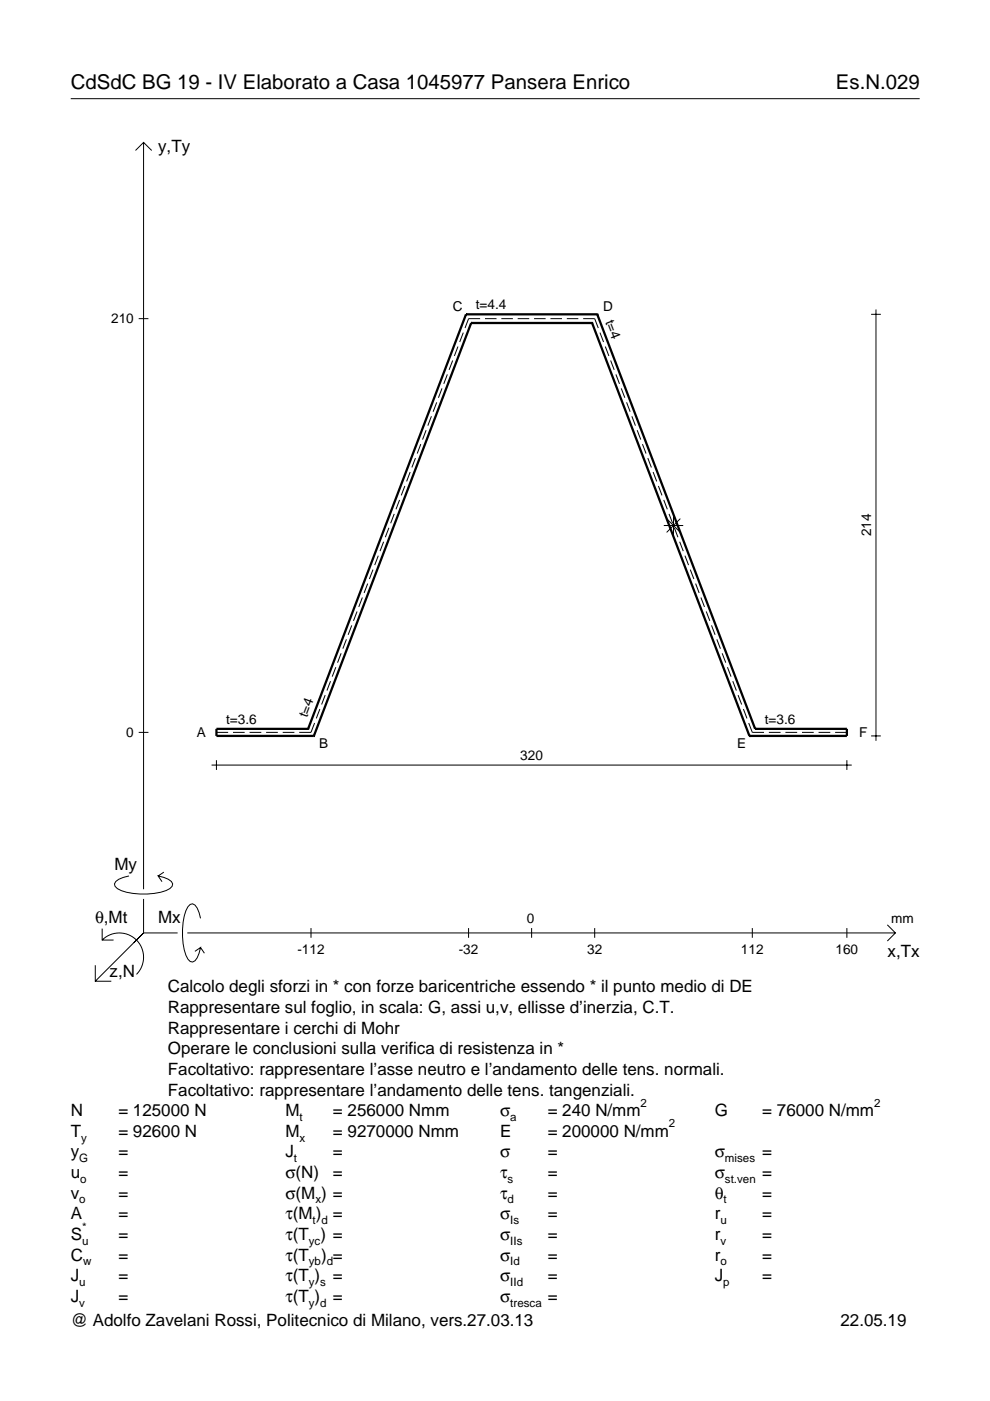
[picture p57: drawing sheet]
<svg xmlns="http://www.w3.org/2000/svg" width="210mm" height="297mm" viewBox="0 0 210 297" stroke-linecap="round" stroke-linejoin="round" font-family="sans-serif">
<defs><g id="words">
<g font-size="4.3">
<text x="15" y="18.9">CdSdC BG 19 - IV Elaborato a Casa 1045977 Pansera Enrico</text>
<text x="177.2" y="18.9">Es.N.029</text>
</g>
<g font-size="3.6">
<text x="33.5" y="32.3">y,Ty</text>
<text x="24.3" y="184.4">My</text>
<text x="20.1" y="195.7">θ,Mt</text>
<text x="33.5" y="195.7">Mx</text>
<text x="188.2" y="203">x,Tx</text>
<text x="23.2" y="207.1">z,N</text>
<text x="35.6" y="210.4">Calcolo degli sforzi in * con forze baricentriche essendo * il punto medio di DE</text>
<text x="35.6" y="214.8">Rappresentare sul foglio, in scala: G, assi u,v, ellisse d’inerzia, C.T.</text>
<text x="35.6" y="219.2">Rappresentare i cerchi di Mohr</text>
<text x="35.6" y="223.5">Operare le conclusioni sulla verifica di resistenza in *</text>
<text x="35.6" y="227.9">Facoltativo: rappresentare l’asse neutro e l’andamento delle tens. normali.</text>
<text x="35.6" y="232.3">Facoltativo: rappresentare l’andamento delle tens. tangenziali.</text>
<text x="15" y="236.7">N</text>
<text x="25.1" y="236.7">= 125000 N</text>
<text x="60.5" y="236.7">M</text>
<text x="70.6" y="236.7">= 256000 Nmm</text>
<text x="106" y="236.7">σ</text>
<text x="116.1" y="236.7">= 240 N/mm</text>
<text x="151.5" y="236.7">G</text>
<text x="161.6" y="236.7">= 76000 N/mm</text>
<text x="15" y="245.4">y</text>
<text x="15" y="241">T</text>
<text x="25.1" y="245.4">=</text>
<text x="25.1" y="241">= 92600 N</text>
<text x="60.5" y="245.4">J</text>
<text x="60.5" y="241">M</text>
<text x="70.6" y="245.4">=</text>
<text x="70.6" y="241">= 9270000 Nmm</text>
<text x="106" y="245.4">σ</text>
<text x="106" y="241">E</text>
<text x="116.1" y="245.4">=</text>
<text x="116.1" y="241">= 200000 N/mm</text>
<text x="151.5" y="245.4">σ</text>
<text x="161.6" y="245.4">=</text>
<text x="15" y="249.8">u</text>
<text x="25.1" y="249.8">=</text>
<text x="60.5" y="249.8">σ(N)</text>
<text x="70.6" y="249.8">=</text>
<text x="106" y="249.8">τ</text>
<text x="116.1" y="249.8">=</text>
<text x="151.5" y="249.8">σ</text>
<text x="161.6" y="249.8">=</text>
<text x="15" y="254.2">v</text>
<text x="25.1" y="254.2">=</text>
<text x="60.5" y="254.2">σ(M ) =</text>
<text x="106" y="254.2">τ</text>
<text x="116.1" y="254.2">=</text>
<text x="151.5" y="254.2">θ</text>
<text x="161.6" y="254.2">=</text>
<text x="15" y="258.5">A</text>
<text x="15" y="262.9">S</text>
<text x="25.1" y="262.9">=</text>
<text x="25.1" y="258.5">=</text>
<text x="60.5" y="262.9">τ(T ) =</text>
<text x="60.5" y="258.5">τ(M ) =</text>
<text x="106" y="258.5">σ</text>
<text x="106" y="262.9">σ</text>
<text x="116.1" y="258.5">=</text>
<text x="116.1" y="262.9">=</text>
<text x="151.5" y="262.9">r</text>
<text x="151.5" y="258.5">r</text>
<text x="161.6" y="262.9">=</text>
<text x="161.6" y="258.5">=</text>
<text x="15" y="267.3">C</text>
<text x="25.1" y="267.3">=</text>
<text x="60.5" y="267.3">τ(T</text>
<text x="68.1" y="267.3">) =</text>
<text x="106" y="267.3">σ</text>
<text x="116.1" y="267.3">=</text>
<text x="151.5" y="267.3">r</text>
<text x="161.6" y="267.3">=</text>
<text x="15" y="271.7">J</text>
<text x="25.1" y="271.7">=</text>
<text x="60.5" y="271.7">τ(T )</text>
<text x="70.6" y="271.7">=</text>
<text x="106" y="271.7">σ</text>
<text x="116.1" y="271.7">=</text>
<text x="151.5" y="271.7">J</text>
<text x="161.6" y="271.7">=</text>
<text x="15" y="276">J</text>
<text x="15" y="281.2">@ Adolfo Zavelani Rossi, Politecnico di Milano, vers.27.03.13</text>
<text x="25.1" y="276">=</text>
<text x="60.5" y="276">τ(T )</text>
<text x="70.6" y="276">=</text>
<text x="106" y="276">σ</text>
<text x="116.1" y="276">=</text>
<text x="178.2" y="281.2">22.05.19</text>
</g>
<g font-size="2.9">
<text x="96" y="65.9">C</text>
<text x="100.9" y="65.6">t=4.4</text>
<text x="127.9" y="65.9">D</text>
<text x="23.6" y="68.6">210</text>
<text x="128.3" y="68.2" transform="rotate(69 128.3 68.2)">t=4</text>
<text x="184.7" y="113.7" transform="rotate(-90 184.7 113.7)">214</text>
<text x="47.9" y="153.5">t=3.6</text>
<text x="65.1" y="152.2" transform="rotate(-69 65.1 152.2)">t=4</text>
<text x="162.2" y="153.5">t=3.6</text>
<text x="26.8" y="156.3">0</text>
<text x="41.7" y="156.2">A</text>
<text x="67.7" y="158.7">B</text>
<text x="110.3" y="161.2">320</text>
<text x="156.3" y="158.7">E</text>
<text x="182.2" y="156.2">F</text>
<text x="111.7" y="195.7">0</text>
<text x="189" y="195.7">mm</text>
<text x="63.1" y="202.2">-112</text>
<text x="97.3" y="202.2">-32</text>
<text x="124.5" y="202.2">32</text>
<text x="157.1" y="202.2">112</text>
<text x="177.2" y="202.2">160</text>
</g>
<g font-size="2.4">
<text x="63.5" y="237.7">t</text>
<text x="108.2" y="237.7">a</text>
<text x="135.8" y="234.7">2</text>
<text x="141.8" y="239">2</text>
<text x="185.3" y="234.7">2</text>
<text x="17.2" y="242">y</text>
<text x="63.5" y="242">x</text>
<text x="16.8" y="246.4">G</text>
<text x="17" y="250.8">o</text>
<text x="62.3" y="246.4">t</text>
<text x="107.6" y="250.8">s</text>
<text x="153.7" y="246.4">mises</text>
<text x="153.7" y="250.8">st.ven</text>
<text x="16.8" y="255.2">o</text>
<text x="66.9" y="255.2">x</text>
<text x="107.6" y="255.2">d</text>
<text x="153.4" y="255.2">t</text>
<text x="17.4" y="263.9">u</text>
<text x="17.4" y="260.9">*</text>
<text x="65.5" y="263.9">yc</text>
<text x="66.3" y="259.5">t d</text>
<text x="108.2" y="259.5">Is</text>
<text x="108.2" y="263.9">IIs</text>
<text x="152.7" y="263.9">v</text>
<text x="152.7" y="259.5">u</text>
<text x="17.6" y="268.3">w</text>
<text x="65.5" y="268.3">yb d</text>
<text x="108.2" y="268.3">Id</text>
<text x="152.7" y="268.3">o</text>
<text x="16.8" y="272.7">u</text>
<text x="65.5" y="272.7">y s</text>
<text x="108.2" y="272.7">IId</text>
<text x="153.3" y="272.7">p</text>
<text x="16.8" y="277">v</text>
<text x="65.5" y="277">y d</text>
<text x="108.2" y="277">tresca</text>
</g>
</g></defs>
<g fill="none" stroke="#000" stroke-width=".21">
<path d="M15 20.9h180M28.7 31.9l1.7-1.7 1.8 1.7M30.4 30.2v158.3M29.4 67.6h2.1M94.8 79.4l-.7 2M96 76.4l-.8 2M97.1 73.5l-.8 2M98.2 70.5l-.7 2M101.8 67.6h-2.5l-.7 2M102.8 67.6h2.5M106.3 67.6h2.4M109.8 67.6h2.4"/>
<path d="M113.2 67.6h2.5M116.7 67.6h2.4M120.2 67.6h2.4M123.6 67.6h2.5l.7 2M127.2 70.5l.8 2M128.3 73.5l.8 2M129.5 76.4l.7 2M130.6 79.4l.7 2M184.7 66.6h2.1M185.7 65.6v91.5M88.1 97.1l-.8 2M89.2 94.2l-.7 2"/>
<path d="M90.3 91.2l-.7 2M91.5 88.3l-.8 2M92.6 85.3l-.8 2M93.7 82.3l-.7 2M131.7 82.3l.8 2M132.8 85.3l.8 2M134 88.3l.7 2M135.1 91.2l.8 2M136.2 94.2l.8 2M137.3 97.1l.8 2M80.2 117.8l-.8 2M81.3 114.9l-.7 2"/>
<path d="M82.5 111.9l-.8 2M83.6 109l-.8 1.9M84.7 106l-.7 2M85.8 103l-.7 2M87 100.1l-.8 2M138.5 100.1l.7 2M139.6 103l.8 2M140.7 106l.8 2M140.7 111.4h4.2M141.3 110l2.9 2.9M141.8 109l.8 1.9M142.8 109.4v4.1"/>
<path d="M143 111.9l.7 2M144.1 114.9l.8 2M144.2 110l-2.9 2.9M145.2 117.8l.8 2M72.3 138.5l-.7 2M73.4 135.6l-.7 1.9M74.6 132.6l-.8 2M75.7 129.6l-.8 2M76.8 126.7l-.7 2M78 123.7l-.8 2M79.1 120.8l-.8 2M146.4 120.8l.7 2"/>
<path d="M147.5 123.7l.7 2M148.6 126.7l.8 2M149.7 129.6l.8 2M150.9 132.6l.7 2M152 135.6l.7 1.9M153.1 138.5l.8 2M29.4 155.3h2.1M45.9 155.3h2.5M49.4 155.3h2.5M52.9 155.3h2.5M56.4 155.3h2.5M59.9 155.3h2.5"/>
<path d="M66.7 153.3l-.8 2h-2.5M67.8 150.3l-.7 2M68.9 147.4l-.7 2M70.1 144.4l-.8 2M71.2 141.5l-.8 2M154.2 141.5l.8 2M155.4 144.4l.7 2M156.5 147.4l.7 2M157.6 150.3l.8 2M158.7 153.3l.8 2h2.5M163 155.3h2.5M166.5 155.3h2.5"/>
<path d="M170 155.3h2.5M173.6 155.3h2.4M177.1 155.3h2.5M184.7 156h2.1M44.9 162.2h135.7M45.9 161.2v2M179.6 161.2v2M21.7 199.3a5.1 5.1 0 0 1 7.2 0 5.1 5.1 0 0 1 0 7.3M21.7 196.9v2.4h2.4M27.3 185.7a3.6 3.6 0 0 0-3 1.7l.1 .5a5.6 5.6 0 0 0 3.8 1.5 13.4 13.4 0 0 0 7.8-1l.5-.5 .1-.5a3.6 3.6 0 0 0-3.1-1.7l.8 1.2M30.4 190.6v7.2M30.4 197.8l-10.2 10.2"/>
<path d="M30.4 197.8h7.2M34.7 184.9l-1.2 .8M39.7 197.8h150.1M42.5 194.7a3.6 3.6 0 0 0-1.7-3.1l-.5 .2a5.7 5.7 0 0 0-1.5 3.7 13.3 13.3 0 0 0 1 7.9l.5 .5 .5 .1a3.6 3.6 0 0 0 1.7-3.1l-1.2 .8M65.9 196.8v2M99.3 196.8v2M112.7 196.8v2M126.1 196.8v2M159.5 196.8v2M179.6 196.8v2M188.1 196.1l1.7 1.7-1.7 1.7M20.2 204.7v3.3h3.4"/>
<path d="M42.5 200.9l.8 1.2"/>
</g>
<g fill="none" stroke="#000" stroke-width=".48">
<path d="M98.8 66.6h.1M98.8 66.6l-33.5 87.9M98.8 66.6h27.8M99.9 68.5h.1M99.9 68.5l-33.4 87.5M99.9 68.5h25.6M125.5 68.5h.1M125.5 68.5l33.4 87.5M126.6 66.6h.1M126.6 66.6l33.5 87.9M65.3 154.5h.1M65.3 154.5h-19.4v1.5h20.6"/>
<path d="M66.5 156h.1M158.9 156h.1M160.1 154.5h.1M160.1 154.5h19.5v1.5h-20.7"/>
</g>
<use href="#words"/>
</svg>
